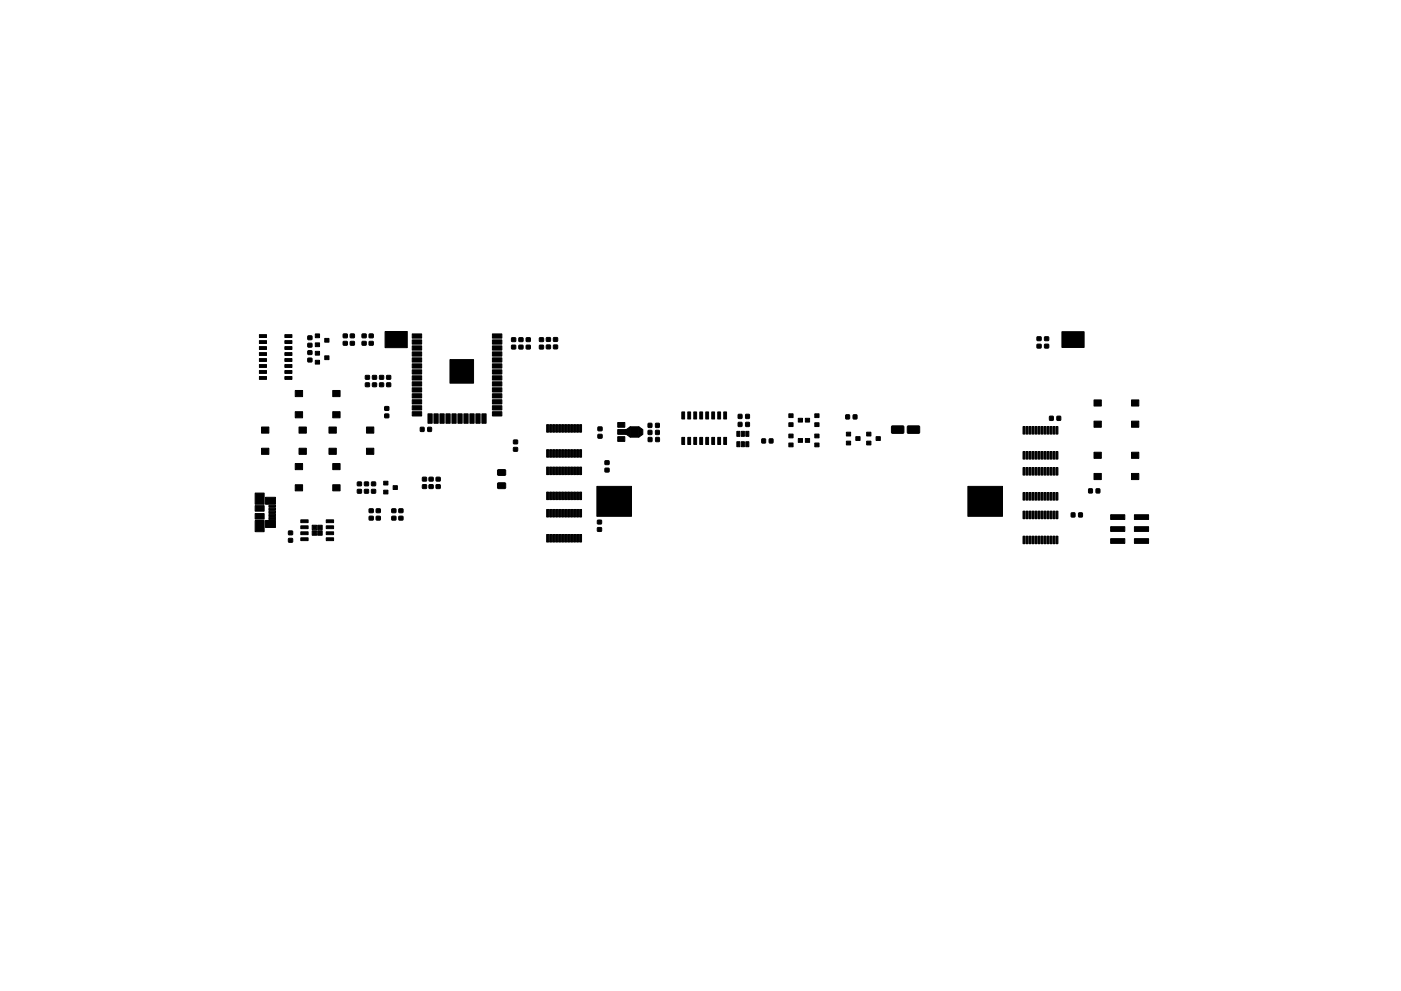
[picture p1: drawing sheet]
<svg xmlns="http://www.w3.org/2000/svg" width="297mm" height="210mm" viewBox="0 0 297 210" stroke-linecap="round" stroke-linejoin="round" font-family="sans-serif">
<g fill="#000" stroke="#000" stroke-width=".21">
<path d="M55 79.9h1.5v.6h-1.5zM55 78.6h1.5v.6h-1.5zM55 77.4h1.5v.6h-1.5zM55 76.1h1.5v.6h-1.5zM55 74.8h1.5v.6h-1.5zM55 73.5h1.5v.6h-1.5zM55 72.3h1.5v.6h-1.5zM55 71h1.5v.6h-1.5zM60.4 71h1.5v.6h-1.5zM60.4 72.3h1.5v.6h-1.5zM60.4 73.5h1.5v.6h-1.5zM60.4 74.8h1.5v.6h-1.5z"/>
<path d="M60.4 76.1h1.5v.6h-1.5zM60.4 77.4h1.5v.6h-1.5zM60.4 78.6h1.5v.6h-1.5zM60.4 79.9h1.5v.6h-1.5zM65.3 72.9l.8-.1v.8h-.8zM65.3 71.3h.8v.7h-.8zM65.3 74.4h.8v.8h-.8zM65.3 76h.8v.7l-.8 .1zM66.9 76.4h.8v.8h-.8zM66.9 74.5h.8v.8h-.8zM66.9 70.8h.8v.8h-.8zM66.9 72.7h.8v.8h-.8z"/>
<path d="M68.9 75.5h.8v.8h-.8zM68.9 71.8h.8v.8h-.8zM72.8 70.9h.8v.7h-.8zM72.8 72.5l.8-.1v.8h-.8zM74.3 70.9h.8v.7h-.8zM74.3 72.5l.8-.1v.8h-.8zM76.8 70.9h.8v.7h-.8zM76.8 72.5l.8-.1v.8h-.8zM77.5 79.7h.8v.7h-.8zM78.3 70.9h.8v.7h-.8zM78.3 72.5l.8-.1v.8h-.8zM79 79.7h.8v.7h-.8z"/>
<path d="M80.5 79.7h.8v.7h-.8zM82 79.7h.8v.7h-.8zM81.7 70.3h4.7v3.5h-4.7zM87.4 79.7h2v.9h-2zM87.4 78.5h2v.9h-2zM87.4 77.2h2v.9h-2zM87.4 75.9h2v.9h-2zM87.4 74.7h2v.9h-2zM87.4 73.4h2v.9h-2zM87.4 72.1h2v.9h-2zM87.4 70.8h2v.9h-2zM95.4 76.3h5v5h-5z"/>
<path d="M104.4 70.8h2v.9h-2zM104.4 72.1h2v.9h-2zM104.4 73.4h2v.9h-2zM104.4 74.7h2v.9h-2zM104.4 75.9h2v.9h-2zM104.4 77.2h2v.9h-2zM104.4 78.5h2v.9h-2zM104.4 79.7h2v.9h-2zM108.5 73.3l.8-.1v.8h-.8zM108.5 71.7h.8v.7h-.8zM110 73.3l.8-.1 .1 .8h-.8zM110 71.7h.8l.1 .7h-.8z"/>
<path d="M111.6 71.7h.8v.7h-.8zM111.6 73.3l.8-.1v.8h-.8zM114.4 73.3l.8-.1v.8h-.8zM114.4 71.7h.8v.7h-.8zM115.9 71.7l.8-.1v.8h-.8zM115.9 73.2h.8v.8h-.8zM117.4 73.2h.8v.8h-.8zM117.4 71.7l.8-.1v.8h-.8zM219.9 71.5h.8v.7h-.8zM219.9 73.1h.8v.7h-.8zM221.5 73.1l.8-.1v.8h-.8zM221.5 71.5h.8v.7h-.8z"/>
<path d="M225.1 70.4h4.7v3.3h-4.7zM55.4 90.6h1.6v1.3h-1.6zM55.4 95.1h1.6v1.3h-1.6zM62.6 98.3h1.5v1.3h-1.5zM62.6 82.8h1.5v1.3h-1.5zM62.6 87.3h1.5v1.3h-1.5zM63.4 90.6h1.6v1.3h-1.6zM63.4 95.1h1.6v1.3h-1.6zM69.7 90.6h1.6v1.3h-1.6zM69.7 95.1h1.6v1.3h-1.6zM70.6 98.3h1.5v1.3h-1.5zM70.6 82.8h1.5v1.3h-1.5z"/>
<path d="M70.6 87.3h1.5v1.3h-1.5zM77.7 90.6h1.6v1.3h-1.6zM77.7 95.1h1.6v1.3h-1.6zM77.5 81.3l.8-.1v.8h-.8zM79 81.3l.8-.1v.8h-.8zM80.5 81.3l.8-.1v.8h-.8zM81.6 87.9l.8-.1v.8h-.8zM81.6 86.3h.8v.7h-.8zM82 81.3l.8-.1v.8h-.8zM87.4 87.4h2v.9h-2zM87.4 86.1h2v.9h-2zM87.4 84.8h2v.9h-2z"/>
<path d="M87.4 83.5h2v.9h-2zM87.4 82.3h2v.9h-2zM87.4 81h2v.9h-2zM89.1 90.7h.8v.8h-.8zM90.7 90.7h.8l-.1 .8h-.7zM90.7 87.8h.9v2h-.9zM92 87.8h.9v2h-.9zM93.3 87.8h.9v2h-.9zM94.5 87.8h.9v2h-.9zM95.8 87.8h.9v2h-.9zM97.1 87.8h.9v2h-.9zM98.4 87.8h.9v2h-.9z"/>
<path d="M99.6 87.8h.9v2h-.9zM100.9 87.8h.9v2h-.9zM102.2 87.8h.9v2h-.9zM104.4 81h2v.9h-2zM104.4 82.3h2v.9h-2zM104.4 83.5h2v.9h-2zM104.4 84.8h2v.9h-2zM104.4 86.1h2v.9h-2zM104.4 87.4h2v.9h-2zM105.5 99.7h1.6l.1 1.1h-1.6zM108.9 95l.8-.1v.8h-.8zM108.9 93.4h.8v.7h-.8z"/>
<path d="M115.9 90.1h.4v1.6h-.4zM115.9 95.4h.4v1.6h-.4zM116.5 90.1h.4v1.6h-.4zM116.5 95.4h.4v1.6h-.4zM117.2 90.1h.4v1.6h-.4zM117.2 95.4h.4v1.6h-.4zM117.8 90.1h.4v1.6h-.4zM117.8 95.4h.4v1.6h-.4zM118.4 95.4h.5v1.6h-.5zM118.4 90.1h.5v1.6h-.5zM119.1 95.4h.4v1.6h-.4zM119.1 90.1h.4v1.6h-.4z"/>
<path d="M119.7 95.4h.4v1.6h-.4zM119.7 90.1h.4v1.6h-.4zM120.3 95.4h.5v1.6h-.5zM120.3 90.1h.5v1.6h-.5zM121 90.1h.4v1.6h-.4zM121 95.4h.4v1.6h-.4zM121.6 90.1h.4v1.6h-.4zM121.6 95.4h.4v1.6h-.4zM122.3 90.1h.4v1.6h-.4zM122.3 95.4h.4v1.6h-.4zM122.9 90.1h.4v1.6h-.4zM122.9 95.4h.4v1.6h-.4z"/>
<path d="M126.8 92.2h.8v.7h-.8zM126.8 90.6h.8v.7l-.8 .1zM128.3 97.8h.8v.7h-.8zM128.3 99.4l.8-.1v.8h-.8zM131 92.6h1.5v1h-1.5zM131 89.6h1.5v1h-1.5zM132.6 91.2l1-.7v2.2l-1-.7zM131 91.1h1.8v1h-1.8zM133.6 90.5h1.9v2.2h-1.9zM135.4 90.5l.9 .6v1l-.9 .6zM137.4 89.8l.8 .1v.8h-.8zM137.4 91.3l.8 .1v.8l-.8-.1z"/>
<path d="M137.5 92.8l.7 .1v.8l-.8-.1zM139 89.8l.8 .1v.8h-.8zM139 91.3l.8 .1-.1 .8-.7-.1zM139 92.8l.8 .1v.8l-.8-.1zM144.6 92.8h.6v1.5h-.6zM144.6 87.4h.6v1.5h-.6zM145.8 92.8h.6v1.5h-.6zM145.8 87.4h.6v1.5h-.6zM147.1 92.8h.6v1.5h-.6zM147.1 87.4h.6v1.5h-.6zM148.4 92.8h.6v1.5h-.6zM148.4 87.4h.6v1.5h-.6z"/>
<path d="M149.6 92.8h.6v1.5h-.6zM149.6 87.4h.6v1.5h-.6zM150.9 92.8h.6v1.5h-.6zM150.9 87.4h.6v1.5h-.6zM152.2 92.8h.6v1.5h-.6zM152.2 87.4h.6v1.5h-.6zM153.4 92.8h.6v1.5h-.6zM153.4 87.4h.6v1.5h-.6zM156.2 93.7h.7v1.1h-.7zM156.2 91.5h.7v1.1h-.7zM156.5 89.6l.8 .1v.8l-.8-.1zM156.5 87.9l.8 .1v.8l-.8-.1z"/>
<path d="M157.2 93.7h.6v1.1h-.6zM157.2 91.5h.6v1.1h-.6zM158.1 89.6l.8 .1-.1 .8-.7-.1zM158.1 87.9l.8 .1-.1 .8-.7-.1zM158.1 93.7h.7v1.1h-.7zM158.1 91.5h.7v1.1h-.7zM161.5 93.1h.8v.9h-.8zM163.1 93.1h.8v.9h-.8zM167.3 87.8h.9v.8h-.9zM167.3 89.7h.9v.8h-.9zM167.3 92.1h.9v.8h-.9zM167.3 94h.9v.8h-.9z"/>
<path d="M169.3 88.7h.9v.8h-.9zM169.3 93h.9v.8h-.9zM170.7 88.7h.9v.8h-.9zM170.7 93h.9v.8h-.9zM172.7 87.8h.9v.8h-.9zM172.7 89.7h.9v.8h-.9zM172.7 92.1h.9v.8h-.9zM172.7 94h.9v.8h-.9zM179.4 93.6h.9v.8h-.9zM179.4 91.7h.9v.8h-.9zM179.3 88l.8 .1v.8l-.8-.1zM181.4 92.6h.9v.8h-.9z"/>
<path d="M180.9 88l.8 .1-.1 .8-.7-.1zM183.7 91.7h1v.8h-1zM183.7 93.6h1v.8h-1zM185.7 92.6h1v.8h-1zM189.1 90.4h2.4l.1 .2v1.2l-.2 .1h-2.3l-.1-.2zM192.4 90.4h2.5l.1 .2v1.2l-.3 .1h-2.2l-.2-.2zM216.9 95.8h.4v1.6h-.4zM216.9 90.5h.4v1.6h-.4zM217.5 95.8h.4v1.6h-.4zM217.5 90.5h.4v1.6h-.4zM218.2 95.8h.4v1.6h-.4zM218.2 90.5h.4v1.6h-.4z"/>
<path d="M218.8 95.8h.4v1.6h-.4zM218.8 90.5h.4v1.6h-.4zM219.4 90.5h.5v1.6h-.5zM219.4 95.8h.5v1.6h-.5zM220.1 90.5h.4v1.6h-.4zM220.1 95.8h.4v1.6h-.4zM220.7 90.5h.4v1.6h-.4zM220.7 95.8h.4v1.6h-.4zM221.3 90.5h.5v1.6h-.5zM221.3 95.8h.5v1.6h-.5zM222 95.8h.4v1.6h-.4zM222 90.5h.4v1.6h-.4z"/>
<path d="M222.6 95.8h.4v1.6h-.4zM222.6 90.5h.4v1.6h-.4zM222.5 88.3l.8 .1v.8l-.8-.1zM223.3 95.8h.4v1.6h-.4zM223.3 90.5h.4v1.6h-.4zM223.9 95.8h.4v1.6h-.4zM223.9 90.5h.4v1.6h-.4zM224.1 88.3l.8 .1-.1 .8-.7-.1zM231.9 95.9h1.6v1.3h-1.6zM231.9 84.8h1.6v1.3h-1.6zM231.9 89.3h1.6v1.3h-1.6zM239.9 95.9h1.6v1.3h-1.6z"/>
<path d="M239.9 84.8h1.6v1.3h-1.6zM239.9 89.3h1.6v1.3h-1.6zM54.1 110.4h1.9v2.4h-1.9zM54.1 104.6h1.9v2.4h-1.9zM54.1 109h1.9v1.1h-1.9zM54.1 107.3h1.9v1.2h-1.9zM57 109.8h1.4v.4h-1.4zM57 109.1h1.4v.5h-1.4zM57 108.5h1.4v.4h-1.4zM57 107.8h1.4v.5h-1.4zM57 107.2h1.4v.4h-1.4zM56.3 110.4h2.1v1.5h-2.1z"/>
<path d="M56.3 105.5h2.1v1.5h-2.1zM61.2 114.3h.8v.7h-.8zM61.2 112.7h.8v.7h-.8zM62.6 102.8h1.5v1.3h-1.5zM63.8 114.1h1.5v.6h-1.5zM63.8 112.8h1.5v.6h-1.5zM63.8 111.6h1.5v.6h-1.5zM63.8 110.3h1.5v.6h-1.5zM66.2 111.4h.9v1h-.9zM66.2 112.6h.9v1h-.9zM67.4 111.4h.9v1h-.9zM67.4 112.6h.9v1h-.9z"/>
<path d="M69.2 110.3h1.5v.6h-1.5zM69.2 111.6h1.5v.6h-1.5zM69.2 112.8h1.5v.6h-1.5zM69.2 114.1h1.5v.6h-1.5zM70.6 102.8h1.5v1.3h-1.5zM75.8 103.9l.8-.1v.8h-.8zM75.8 102.3h.8v.7h-.8zM77.3 102.3h.8v.7h-.8zM77.3 103.9l.8-.1v.8h-.8zM78.3 108h.8v.7h-.8zM78.3 109.6l.8-.1v.8h-.8zM78.8 102.3h.8v.7h-.8z"/>
<path d="M78.8 103.9l.8-.1v.8h-.8zM79.8 109.6l.8-.1v.8h-.8zM79.8 108h.8v.7h-.8zM81.4 104h.9v.8h-.9zM81.4 102.1h.9v.8h-.9zM83.4 103h.9v.8h-.9zM83.1 108h.8v.7h-.8zM83.1 109.6l.8-.1v.8h-.8zM84.6 108h.8v.7h-.8zM84.6 109.6h.8v.7h-.8zM89.6 101.3h.8v.7h-.8zM89.6 102.9h.8v.7h-.8z"/>
<path d="M91 101.3h.8v.7h-.8zM91 102.9l.8-.1v.8h-.8zM92.5 101.3h.8v.7h-.8zM92.5 102.9l.8-.1v.8h-.8zM105.5 102.5h1.6l.1 1.1h-1.6zM115.9 108.1h.4v1.6h-.4zM115.9 113.4h.4v1.6h-.4zM115.9 104.4h.4v1.6h-.4zM115.9 99.1h.4v1.6h-.4zM116.5 108.1h.4v1.6h-.4zM116.5 113.4h.4v1.6h-.4zM116.5 104.4h.4v1.6h-.4z"/>
<path d="M116.5 99.1h.4v1.6h-.4zM117.2 108.1h.4v1.6h-.4zM117.2 113.4h.4v1.6h-.4zM117.2 104.4h.4v1.6h-.4zM117.2 99.1h.4v1.6h-.4zM117.8 108.1h.4v1.6h-.4zM117.8 113.4h.4v1.6h-.4zM117.8 104.4h.4v1.6h-.4zM117.8 99.1h.4v1.6h-.4zM118.4 113.4h.5v1.6h-.5zM118.4 108.1h.5v1.6h-.5zM118.4 99.1h.5v1.6h-.5z"/>
<path d="M118.4 104.4h.5v1.6h-.5zM119.1 113.4h.4v1.6h-.4zM119.1 108.1h.4v1.6h-.4zM119.1 99.1h.4v1.6h-.4zM119.1 104.4h.4v1.6h-.4zM119.7 113.4h.4v1.6h-.4zM119.7 108.1h.4v1.6h-.4zM119.7 99.1h.4v1.6h-.4zM119.7 104.4h.4v1.6h-.4zM120.3 113.4h.5v1.6h-.5zM120.3 108.1h.5v1.6h-.5zM120.3 99.1h.5v1.6h-.5z"/>
<path d="M120.3 104.4h.5v1.6h-.5zM121 108.1h.4v1.6h-.4zM121 113.4h.4v1.6h-.4zM121 104.4h.4v1.6h-.4zM121 99.1h.4v1.6h-.4zM121.6 108.1h.4v1.6h-.4zM121.6 113.4h.4v1.6h-.4zM121.6 104.4h.4v1.6h-.4zM121.6 99.1h.4v1.6h-.4zM122.3 108.1h.4v1.6h-.4zM122.3 113.4h.4v1.6h-.4zM122.3 104.4h.4v1.6h-.4z"/>
<path d="M122.3 99.1h.4v1.6h-.4zM122.9 108.1h.4v1.6h-.4zM122.9 113.4h.4v1.6h-.4zM122.9 104.4h.4v1.6h-.4zM122.9 99.1h.4v1.6h-.4zM126.5 103.2h7.4v6.3h-7.4zM126.7 112h.8v.7h-.8zM126.7 110.4h.8v.7h-.8zM205.2 103.2h7.3v6.3h-7.3zM216.9 113.8h.4v1.6h-.4zM216.9 108.4h.4v1.6h-.4zM216.9 99.2h.4v1.6h-.4z"/>
<path d="M216.9 104.5h.4v1.6h-.4zM217.5 113.8h.4v1.6h-.4zM217.5 108.4h.4v1.6h-.4zM217.5 99.2h.4v1.6h-.4zM217.5 104.5h.4v1.6h-.4zM218.2 113.8h.4v1.6h-.4zM218.2 108.4h.4v1.6h-.4zM218.2 99.2h.4v1.6h-.4zM218.2 104.5h.4v1.6h-.4zM218.8 113.8h.4v1.6h-.4zM218.8 108.4h.4v1.6h-.4zM218.8 99.2h.4v1.6h-.4z"/>
<path d="M218.8 104.5h.4v1.6h-.4zM219.4 108.4h.5v1.6h-.5zM219.4 113.8h.5v1.6h-.5zM219.4 104.5h.5v1.6h-.5zM219.4 99.2h.5v1.6h-.5zM220.1 108.4h.4v1.6h-.4zM220.1 113.8h.4v1.6h-.4zM220.1 104.5h.4v1.6h-.4zM220.1 99.2h.4v1.6h-.4zM220.7 108.4h.4v1.6h-.4zM220.7 113.8h.4v1.6h-.4zM220.7 104.5h.4v1.6h-.4z"/>
<path d="M220.7 99.2h.4v1.6h-.4zM221.3 108.4h.5v1.6h-.5zM221.3 113.8h.5v1.6h-.5zM221.3 104.5h.5v1.6h-.5zM221.3 99.2h.5v1.6h-.5zM222 113.8h.4v1.6h-.4zM222 108.4h.4v1.6h-.4zM222 99.2h.4v1.6h-.4zM222 104.5h.4v1.6h-.4zM222.6 113.8h.4v1.6h-.4zM222.6 108.4h.4v1.6h-.4zM222.6 99.2h.4v1.6h-.4z"/>
<path d="M222.6 104.5h.4v1.6h-.4zM223.3 113.8h.4v1.6h-.4zM223.3 108.4h.4v1.6h-.4zM223.3 99.2h.4v1.6h-.4zM223.3 104.5h.4v1.6h-.4zM223.9 113.8h.4v1.6h-.4zM223.9 108.4h.4v1.6h-.4zM223.9 99.2h.4v1.6h-.4zM223.9 104.5h.4v1.6h-.4zM227.1 108.8h.8v.9h-.8zM228.7 108.8l.8 .1-.1 .8-.7-.1zM230.8 103.7l.8 .1v.8l-.8-.1z"/>
<path d="M231.9 100.4h1.6v1.3h-1.6zM232.4 103.7l.8 .1-.1 .8-.7-.1zM235.5 109.2h3v1h-3zM235.5 111.7h3v1h-3zM235.5 114.3h3v1h-3zM239.9 100.4h1.6v1.3h-1.6zM240.5 109.2h3v1h-3zM240.5 111.7h3v1h-3zM240.5 114.3h3v1h-3z"/>
</g>
</svg>
